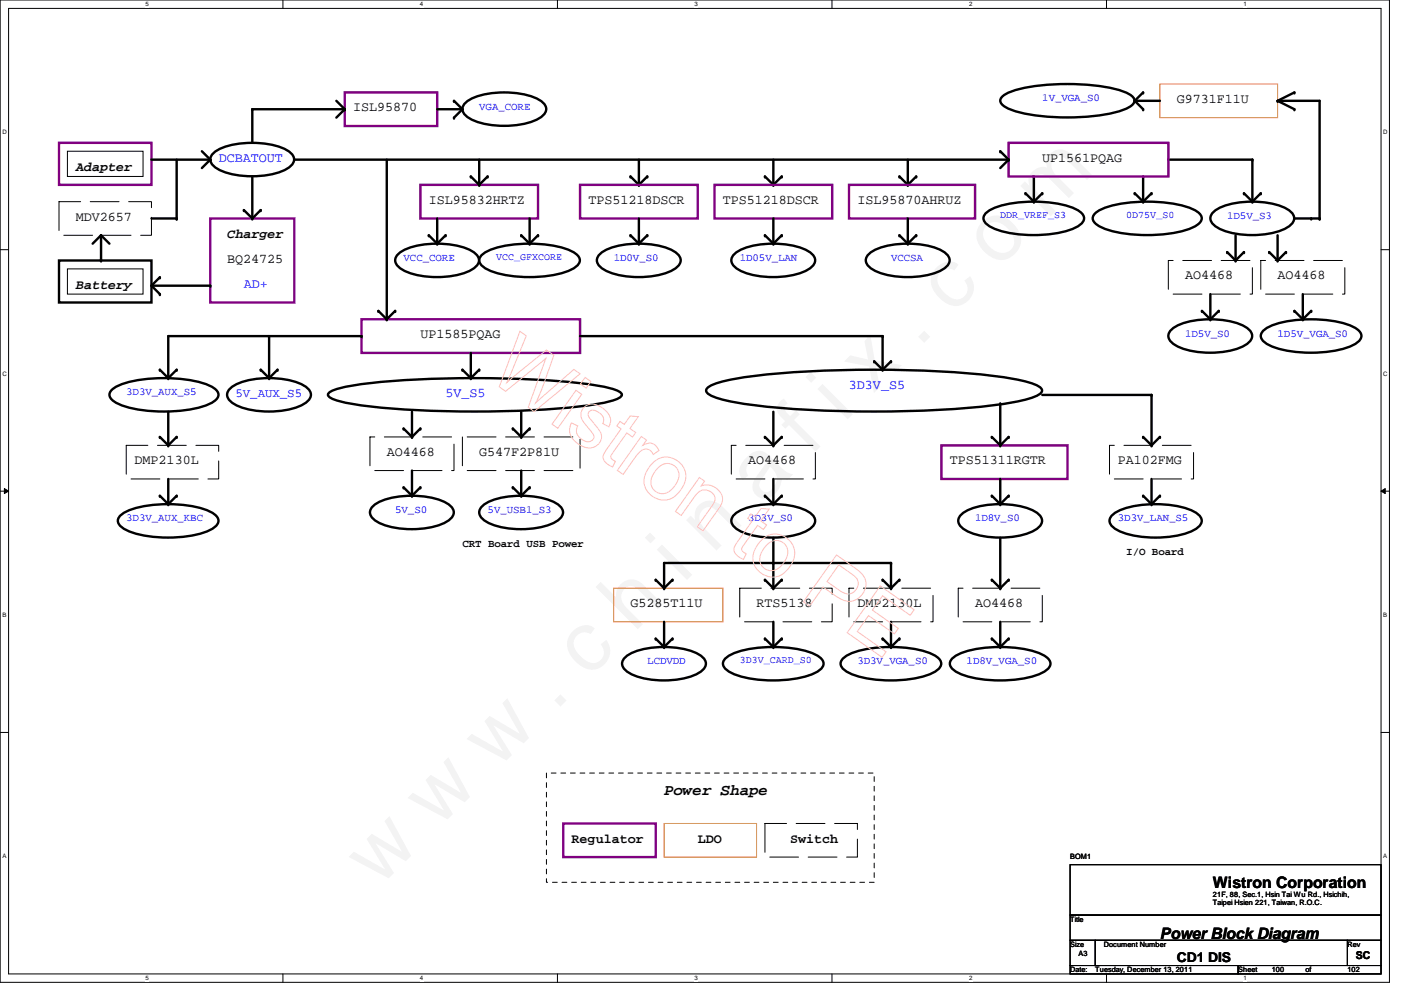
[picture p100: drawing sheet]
<svg xmlns="http://www.w3.org/2000/svg" width="297mm" height="210mm" viewBox="0 0 297 210" stroke-linecap="round" stroke-linejoin="round" font-family="sans-serif">
<defs><g id="words">
<text font-size="17.6" x="80.1" y="188" transform="rotate(-45 80.1 188)">w w w . c h i n a f i x . c o m</text>
<g font-size="3.3">
<text x="140.5" y="168.2">Power Shape</text>
<text x="256.6" y="187.9">Wistron Corporation</text>
<text x="245.4" y="198.6">Power Block Diagram</text>
</g>
<g font-size="2.8">
<text x="74.7" y="23.6">ISL95870</text>
<text x="249" y="21.8">G9731F11U</text>
<text x="220.5" y="34.2">UP1561PQAG</text>
<text x="16" y="36.2">Adapter</text>
<text x="16" y="46.7">MDV2657</text>
<text x="90.7" y="43.1">ISL95832HRTZ</text>
<text x="124.5" y="43.1">TPS51218DSCR</text>
<text x="152.9" y="43.1">TPS51218DSCR</text>
<text x="181.4" y="43.1">ISL95870AHRUZ</text>
<text x="48" y="50.4">Charger</text>
<text x="48" y="55.6">BQ24725</text>
<text x="250.7" y="59.1">AO4468</text>
<text x="270.3" y="59.1">AO4468</text>
<text x="16" y="61.1">Battery</text>
<text x="88.9" y="71.6">UP1585PQAG</text>
<text x="28.5" y="98.3">DMP2130L</text>
<text x="81.8" y="96.5">AO4468</text>
<text x="101.4" y="96.5">G547F2P81U</text>
<text x="158.3" y="98.3">AO4468</text>
<text x="201" y="98.3">TPS51311RGTR</text>
<text x="236.5" y="98.3">PA102FMG</text>
<text x="133.4" y="128.5">G5285T11U</text>
<text x="160.1" y="128.5">RTS5138</text>
<text x="181.4" y="128.5">DMP2130L</text>
<text x="206.3" y="128.5">AO4468</text>
<text x="120.9" y="178.4">Regulator</text>
<text x="147.6" y="178.4">LDO</text>
<text x="167.2" y="178.4">Switch</text>
<text x="249" y="203.5">CD1 DIS</text>
</g>
<g font-size="2.8" fill="#00f">
<text x="46.3" y="34.2">DCBATOUT</text>
<text x="51.6" y="60.9">AD+</text>
<text x="179.6" y="82.3">3D3V_S5</text>
<text x="94.3" y="84">5V_S5</text>
</g>
<text font-size="2.6" fill="#00f" x="49.8" y="83.9">5V_AUX_S5</text>
<g font-size="2.3" fill="#00f">
<text x="101.4" y="23.2">VGA_CORE</text>
<text x="220.5" y="21.4">1V_VGA_S0</text>
<text x="259.6" y="46.3">1D5V_S3</text>
<text x="85.4" y="55.2">VCC_CORE</text>
<text x="129.8" y="55.2">1D0V_S0</text>
<text x="156.5" y="55.2">1D05V_LAN</text>
<text x="188.5" y="55.2">VCCSA</text>
<text x="250.7" y="71.2">1D5V_S0</text>
<text x="270.3" y="71.2">1D5V_VGA_S0</text>
<text x="26.7" y="83.7">3D3V_AUX_S5</text>
<text x="26.7" y="110.3">3D3V_AUX_KBC</text>
<text x="83.6" y="108.5">5V_S0</text>
<text x="103.2" y="108.5">5V_USB1_S3</text>
<text x="158.3" y="110.3">3D3V_S0</text>
<text x="206.3" y="110.3">1D8V_S0</text>
<text x="236.5" y="110.3">3D3V_LAN_S5</text>
<text x="136.9" y="140.5">LCDVDD</text>
<text x="181.4" y="140.5">3D3V_VGA_S0</text>
<text x="204.5" y="140.5">1D8V_VGA_S0</text>
</g>
<g font-size="2.3">
<text x="97.8" y="115.7">CRT Board USB Power</text>
<text x="238.3" y="117.4">I/O Board</text>
<text x="286.8" y="202.9">SC</text>
</g>
<g font-size="2.1" fill="#00f">
<text x="211.6" y="46.1">DDR_VREF_S3</text>
<text x="238.3" y="46.1">0D75V_S0</text>
<text x="104.9" y="55">VCC_GFXCORE</text>
<text x="156.5" y="140.3">3D3V_CARD_S0</text>
</g>
<g font-size="1.6">
<text x="226.4" y="181.7">BOM1</text>
<text x="256.6" y="189.7">21F, 88, Sec.1, Hsin Tai Wu Rd., Hsichih,</text>
<text x="256.6" y="191.6">Taipei Hsien 221, Taiwan, R.O.C.</text>
<text x="226.4" y="195.1">Title</text>
<text x="226.4" y="200.4">Size</text>
<text x="228.2" y="202.2">A3</text>
<text x="233.5" y="200.4">Document Number</text>
<text x="285.1" y="200.4">Rev</text>
<text x="226.4" y="205.7">Date:</text>
<text x="231.7" y="205.7">Tuesday, December 13, 2011</text>
<text x="262" y="205.7">Sheet</text>
<text x="269.1" y="205.7">100</text>
<text x="276.2" y="205.7">of</text>
<text x="285.1" y="205.7">102</text>
</g>
<g font-size="1.3">
<text x="30.8" y="1.3">5</text>
<text x="88.9" y="1.3">4</text>
<text x="146.9" y="1.3">3</text>
<text x="205" y="1.3">2</text>
<text x="263.1" y="1.3">1</text>
<text x=".5" y="28.4">D</text>
<text x="292.6" y="28.4">D</text>
<text x=".5" y="79.5">C</text>
<text x="292.6" y="79.5">C</text>
<text x=".5" y="130.6">B</text>
<text x="292.6" y="130.6">B</text>
<text x=".5" y="181.7">A</text>
<text x="292.6" y="181.7">A</text>
<text x="30.8" y="207.4">5</text>
<text x="88.9" y="207.4">4</text>
<text x="146.9" y="207.4">3</text>
<text x="205" y="207.4">2</text>
<text x="263.1" y="207.4">1</text>
</g>
</g></defs>
<path d="M0 0h294v207.9h-294zM1.8 1.8h290.4v204.3h-290.4z" fill="none" stroke="#000" stroke-width=".21"/>
<g fill="#fff">
<path d="M30.8 .2h.7v1.4h-.7z"/>
<path d="M30.8 206.2h.7v1.4h-.7z"/>
</g>
<path d="M59.9 0v1.8M59.9 206.1v1.8" fill="none" stroke="#000" stroke-width=".21"/>
<g fill="#fff">
<path d="M88.9 .2h.6v1.4h-.6z"/>
<path d="M88.9 206.2h.6v1.4h-.6z"/>
</g>
<path d="M117.9 0v1.8M117.9 206.1v1.8" fill="none" stroke="#000" stroke-width=".21"/>
<g fill="#fff">
<path d="M146.9 .2h.7v1.4h-.7z"/>
<path d="M146.9 206.2h.7v1.4h-.7z"/>
</g>
<path d="M176 0v1.8M176 206.1v1.8" fill="none" stroke="#000" stroke-width=".21"/>
<g fill="#fff">
<path d="M205 .2h.7v1.4h-.7z"/>
<path d="M205 206.2h.7v1.4h-.7z"/>
</g>
<path d="M234.1 0v1.8M234.1 206.1v1.8" fill="none" stroke="#000" stroke-width=".21"/>
<g fill="#fff">
<path d="M263.1 .2h.7v1.4h-.7z"/>
<path d="M263.1 206.2h.7v1.4h-.7z"/>
<path d="M.5 27.3h.9v1.4h-.9z"/>
<path d="M292.6 27.3h.9v1.4h-.9z"/>
<path d="M.5 78.4h.9v1.4h-.9z"/>
<path d="M292.6 78.4h.9v1.4h-.9z"/>
</g>
<path d="M0 52.8h1.8M292.2 52.8h1.8" fill="none" stroke="#000" stroke-width=".21"/>
<g fill="#fff">
<path d="M.5 129.5h.8v1.4h-.8z"/>
<path d="M292.6 129.5h.9v1.4h-.9z"/>
</g>
<path d="M0 103.9h1.8M.9 103.4l.9 .5-.9 .5zM292.2 103.9l.9-.5v1zM292.2 103.9h1.8" fill="none" stroke="#000" stroke-width=".21"/>
<path d="M.9 103.4l.9 .5-.9 .5zM292.2 103.9l.9-.5v1z" fill="#000"/>
<g fill="#fff">
<path d="M.5 180.5h.8v1.4h-.8z"/>
<path d="M292.6 180.5h.9v1.4h-.9z"/>
</g>
<path d="M14.3 32h16v5.3h-16zM14.3 56.9h16v5.3h-16zM0 155h1.8M292.2 155h1.8M226.4 183h65.8v10.6h-65.8zM226.4 193.6h65.8v5.4h-65.8zM226.4 199h5.3v5.3h-5.3zM231.7 199h53.4v5.3h-53.4zM285.1 199h7.1v5.3h-7.1zM226.4 204.3h35.6v1.8h-35.6zM262 204.3h30.2v1.8h-30.2z" fill="none" stroke="#000" stroke-width=".21"/>
<path d="M72.9 19.6h19.6v7.1h-19.6zM12.5 30.2h19.5v8.9h-19.5zM213.4 30.2h33.8v7.1h-33.8zM44.5 46.2h17.8v17.8h-17.8zM76.5 67.6h46.2v7.1h-46.2z" fill="none" stroke="#800080" stroke-width=".51"/>
<g fill="none" stroke="#000" stroke-width=".51">
<path d="M241.8 19.6l-1.7 1.7M273.9 19.6l-3.6 1.7M32 33.8h12.5M37.4 33.8v12.4h-5.4M42.7 32l1.8 1.8M44.5 33.8l-1.8 1.8M44.9 32.6a9.2 9.2 0 0 1 5.6-2.2 17.9 17.9 0 0 1 10.3 1.4 1.93 1.93 0 0 1 1.4 1.5 1.93 1.93 0 0 1-.8 1.9 13.5 13.5 0 0 1-8.1 2.1 14.4 14.4 0 0 1-7.8-1.9 1.8 1.8 0 0 1-.6-2.8zM53.4 37.3v8.9M62.3 33.8h151.1M71.2 21.3l1.7 1.8M72.9 23.1h-19.5v7.1M72.9 23.1l-1.7 1.8"/>
<path d="M81.8 33.8v33.8M92.5 23.1h5.3M96.1 21.3l1.7 1.8M97.8 23.1l-1.7 1.8M98.3 22a9.2 9.2 0 0 1 5.6-2.3 17.9 17.9 0 0 1 10.2 1.5 1.93 1.93 0 0 1 1.4 1.5 1.93 1.93 0 0 1-.8 1.9 13.5 13.5 0 0 1-8 2 14.4 14.4 0 0 1-7.9-1.9 1.8 1.8 0 0 1-.5-2.7zM212.1 20.4a11.9 11.9 0 0 1 5.6-2 47.7 47.7 0 0 1 19.8 .9 3.4 3.4 0 0 1 2.5 2 2.31 2.31 0 0 1-1.6 1.7 37.9 37.9 0 0 1-16.1 1.7 23.6 23.6 0 0 1-9.7-2.1 1.29 1.29 0 0 1-.5-2.2zM240.1 21.3h5.3M240.1 21.3l1.7 1.8M241.8 37.3v5.4M247.2 33.8h17.8v8.9M270.3 21.3h8.9v24.9h-5.3M270.3 21.3l3.6 1.8"/>
<path d="M12.5 55.1h19.5v8.9h-19.5zM21.4 49.8v5.3M21.4 49.8l-1.8 1.8M21.4 49.8l1.8 1.8M33.8 58.7l-1.8 1.8M51.6 44.4l1.8 1.8M55.2 44.4l-1.8 1.8M231.6 45.2a10.1 10.1 0 0 1 5.3-2 32.3 32.3 0 0 1 14.9 .8 3.3 3.3 0 0 1 2.5 2.2 2.37 2.37 0 0 1-1.6 1.8 27.7 27.7 0 0 1-14.5 1.5l-2.5-.5a6.5 6.5 0 0 1-4.4-2.3l-.1-.5zM240.1 40.9l1.7 1.8M243.6 40.9l-1.8 1.8M256.5 45.1a9.2 9.2 0 0 1 5.6-2.2 17.9 17.9 0 0 1 10.3 1.4 1.93 1.93 0 0 1 1.3 1.5 1.93 1.93 0 0 1-.7 1.9 13.5 13.5 0 0 1-8.1 2 14.4 14.4 0 0 1-7.8-1.9 1.8 1.8 0 0 1-.6-2.7zM259.6 53.3l1.8 1.8"/>
<path d="M261.4 49.8v5.3M263.2 53.3l-1.8 1.8M263.2 40.9l1.8 1.8M266.7 40.9l-1.7 1.8M268.5 53.3l1.8 1.8M270.3 49.8v5.3M272.1 53.3l-1.8 1.8M32 60.5l1.8 1.7M32 60.5h12.5M33.8 78.2l1.8 1.8M37.4 78.2l-1.8 1.8M55.2 78.2l1.7 1.8"/>
<path d="M56.9 71.1v8.9M58.7 78.2l-1.8 1.8M76.5 71.1h-40.9v8.9M122.7 71.1h64M247.6 70a9.2 9.2 0 0 1 5.6-2.3 17.9 17.9 0 0 1 10.3 1.5 1.93 1.93 0 0 1 1.3 1.5 1.93 1.93 0 0 1-.7 1.9 13.5 13.5 0 0 1-8.1 2 14.4 14.4 0 0 1-7.8-1.9 1.8 1.8 0 0 1-.6-2.7zM254.3 65.8l1.8 1.8M256.1 62.2v5.4M257.8 65.8l-1.7 1.8M267.2 70.1a10.4 10.4 0 0 1 5.7-2.2 25.7 25.7 0 0 1 13.4 1.3 2.17 2.17 0 0 1 1.6 2.4 6.9 6.9 0 0 1-4.7 2.5 27.4 27.4 0 0 1-13.9-.7 3.6 3.6 0 0 1-2.6-2.3zM273.9 65.8l1.7 1.8M275.6 62.2v5.4M277.4 65.8l-1.8 1.8"/>
<path d="M23.6 82.6a10.1 10.1 0 0 1 5.3-2.1 32.3 32.3 0 0 1 14.9 .9 3.3 3.3 0 0 1 2.4 2.1 2.37 2.37 0 0 1-1.6 1.8 27.7 27.7 0 0 1-14.4 1.5l-2.6-.5a6.5 6.5 0 0 1-4.3-2.3l-.1-.5zM33.8 92.5l1.8 1.7M35.6 87.1v7.1M37.4 92.5l-1.8 1.7M48.5 82.4a9.2 9.2 0 0 1 5.6-2.2 17.9 17.9 0 0 1 10.3 1.4 1.93 1.93 0 0 1 1.3 1.5 1.93 1.93 0 0 1-.7 1.9 13.5 13.5 0 0 1-8.1 2.1 14.4 14.4 0 0 1-7.9-1.9 1.8 1.8 0 0 1-.5-2.8zM69.5 83.2a11.6 11.6 0 0 1 5.6-1.7 218.2 218.2 0 0 1 50.8 0l2.7 .5a6 6 0 0 1 2.8 1.2l.2 .3a2.36 2.36 0 0 1-2 1.3 90.3 90.3 0 0 1-18.3 2.1 211.9 211.9 0 0 1-36.2-1.3l-2.7-.6a5.9 5.9 0 0 1-2.9-1.2l-.1-.3zM149.5 82.3a5.7 5.7 0 0 1 3-1.5 129.6 129.6 0 0 1 26.3-2.5 201.4 201.4 0 0 1 35.8 1.9l1.5 .3a9.1 9.1 0 0 1 4.2 1.8l.2 .3a2.48 2.48 0 0 1-2 1.5 83.8 83.8 0 0 1-19.1 2.6 230.5 230.5 0 0 1-42.5-1.3l-3.1-.6a9.1 9.1 0 0 1-4.3-1.8l-.1-.4zM220.5 83.6h23.1v10.6M241.8 92.5l1.8 1.7M245.4 92.5l-1.8 1.7M25.4 109.2a10.4 10.4 0 0 1 5.7-2.2 25.7 25.7 0 0 1 13.4 1.3 2.17 2.17 0 0 1 1.6 2.4 6.9 6.9 0 0 1-4.7 2.5 27.4 27.4 0 0 1-13.9-.7 3.6 3.6 0 0 1-2.6-2.3zM33.8 104.9l1.8 1.8"/>
<path d="M35.6 101.3v5.4M37.4 104.9l-1.8 1.8M140.5 119.1h48M235.1 109.2a9.2 9.2 0 0 1 5.3-2.2 21.7 21.7 0 0 1 12.3 1.3 2.17 2.17 0 0 1 1.4 2.4 6.2 6.2 0 0 1-4.3 2.5 22.1 22.1 0 0 1-13.5-1.1 2.19 2.19 0 0 1-1.5-2.4zM241.8 104.9l1.8 1.8M243.6 101.3v5.4M245.4 104.9l-1.8 1.8"/>
</g>
<g fill="#000">
<circle cx="241.8" cy="19.6" r=".25"/>
<circle cx="273.9" cy="19.6" r=".25"/>
<circle cx="44.5" cy="33.8" r=".25"/>
<circle cx="53.4" cy="23.1" r=".25"/>
<circle cx="72.9" cy="23.1" r=".25"/>
<circle cx="96.1" cy="21.3" r=".25"/>
<circle cx="97.8" cy="23.1" r=".25"/>
<circle cx="240.1" cy="21.3" r=".25"/>
<circle cx="241.8" cy="23.1" r=".25"/>
<circle cx="265" cy="33.8" r=".25"/>
<circle cx="270.3" cy="21.3" r=".25"/>
<circle cx="273.9" cy="23.1" r=".25"/>
<circle cx="21.4" cy="49.8" r=".25"/>
<circle cx="21.4" cy="55.1" r=".25"/>
<circle cx="33.8" cy="58.7" r=".25"/>
<circle cx="37.4" cy="46.2" r=".25"/>
<circle cx="51.6" cy="44.4" r=".25"/>
<circle cx="53.4" cy="46.2" r=".25"/>
<circle cx="55.2" cy="44.4" r=".25"/>
<circle cx="240.1" cy="40.9" r=".25"/>
<circle cx="241.8" cy="42.7" r=".25"/>
<circle cx="243.6" cy="40.9" r=".25"/>
<circle cx="259.6" cy="53.3" r=".25"/>
<circle cx="261.4" cy="55.1" r=".25"/>
<circle cx="263.2" cy="53.3" r=".25"/>
<circle cx="263.2" cy="40.9" r=".25"/>
<circle cx="265" cy="42.7" r=".25"/>
<circle cx="266.7" cy="40.9" r=".25"/>
<circle cx="268.5" cy="53.3" r=".25"/>
<circle cx="270.3" cy="55.1" r=".25"/>
<circle cx="272.1" cy="53.3" r=".25"/>
<circle cx="277.4" cy="46.2" r=".25"/>
<circle cx="279.2" cy="46.2" r=".25"/>
<circle cx="33.8" cy="78.2" r=".25"/>
<circle cx="33.8" cy="62.2" r=".25"/>
<circle cx="37.4" cy="78.2" r=".25"/>
<circle cx="44.5" cy="60.5" r=".25"/>
<circle cx="55.2" cy="78.2" r=".25"/>
<circle cx="58.7" cy="78.2" r=".25"/>
<circle cx="254.3" cy="65.8" r=".25"/>
<circle cx="256.1" cy="67.6" r=".25"/>
<circle cx="257.8" cy="65.8" r=".25"/>
<circle cx="273.9" cy="65.8" r=".25"/>
<circle cx="275.6" cy="67.6" r=".25"/>
<circle cx="277.4" cy="65.8" r=".25"/>
<circle cx="33.8" cy="92.5" r=".25"/>
<circle cx="35.6" cy="94.2" r=".25"/>
<circle cx="35.6" cy="80" r=".25"/>
<circle cx="37.4" cy="92.5" r=".25"/>
<circle cx="56.9" cy="80" r=".25"/>
<circle cx="241.8" cy="92.5" r=".25"/>
<circle cx="243.6" cy="83.6" r=".25"/>
<circle cx="243.6" cy="94.2" r=".25"/>
<circle cx="245.4" cy="92.5" r=".25"/>
<circle cx="33.8" cy="104.9" r=".25"/>
<circle cx="35.6" cy="106.7" r=".25"/>
<circle cx="37.4" cy="104.9" r=".25"/>
<circle cx="241.8" cy="104.9" r=".25"/>
<circle cx="243.6" cy="106.7" r=".25"/>
<circle cx="245.4" cy="104.9" r=".25"/>
</g>
<path d="M115.6 163.6h69.4v23.1h-69.4z" fill="none" stroke="#000" stroke-width=".21" stroke-dasharray="1 1 1 1 1 1 1 1"/>
<path d="M12.5 42.7h19.5v7.1h-19.5zM247.2 55.1h17.8v7.1h-17.8zM266.7 55.1h17.8v7.1h-17.8zM26.7 94.2h19.6v7.1h-19.6zM234.7 94.2h17.8v7.1h-17.8z" fill="none" stroke="#000" stroke-width=".21" stroke-dasharray="6.1 2"/>
<path d="M245.4 17.8h24.9v7.1h-24.9z" fill="none" stroke="#ff8000" stroke-width=".21"/>
<g fill="none" stroke="#ffbfbf" stroke-width=".21">
<path d="M110 70.1l1.3 1-4.1 9.8 8.4-6.8 1.6 1.1-2.6 7.2-1.3 2.8 8.1-7 1.3 .9-9.7 8-1.2-.9 3.7-10.4-8.5 7-1.4-.9zM123.8 79.9l1.2 .8-1 1.4-1.2-.8zM121.9 82.6l1.2 .8-5.1 7.2-1.2-.8zM123.5 86.3a2.96 2.96 0 0 1 4.2 .2 2.75 2.75 0 0 1 1.1 3.8l-1.3-.7a1.8 1.8 0 0 0-1.1-2.5 1.14 1.14 0 0 0-1.2-.3 1.14 1.14 0 0 0-.8 .9 8.9 8.9 0 0 0 2.1 3 2.46 2.46 0 0 1 .3 3.1 2.46 2.46 0 0 1-3.1 .8 3.9 3.9 0 0 1-3.1-4.3l.3-.8 1.3 .6a2.1 2.1 0 0 0 1.2 3.1 1.28 1.28 0 0 0 1.5 .2 1.28 1.28 0 0 0 .7-1.3l-.6-.9a8.1 8.1 0 0 1-2.1-3.2 2.21 2.21 0 0 1 .6-1.7zM131.2 89.2l.9 .6 1.2-1.8 1.7 .2-1.7 2.5 1.2 .8-.7 1-1.2-.9-3 4.2a.93 .93 0 0 0-.4 1 .93 .93 0 0 0 .8 .7l.2 .1-.6 1.2a2.49 2.49 0 0 1-2-2.4l.6-1.1 3.2-4.5-.9-.7zM135.7 92.4l1.1 .7-.8 1.1a2.13 2.13 0 0 1 3.4 1.1l-1.2 .9a1.72 1.72 0 0 0-1.5-1.2 1.72 1.72 0 0 0-1.6 .9l-3.3 4.5-1.2-.9zM138.2 97.9a4.1 4.1 0 0 1 5.6 0 4.1 4.1 0 0 1 .3 5.6 4.1 4.1 0 0 1-6 1.6 4.1 4.1 0 0 1-.8-6.2zM139.4 98.9a2.53 2.53 0 0 1 3.5-.2 2.53 2.53 0 0 1 .2 3.5 3.4 3.4 0 0 1-3.3 2.2 2.59 2.59 0 0 1-1.5-4.1zM148 101l1.1 .8-.8 1a3.3 3.3 0 0 1 4.5 3.3l-.7 1.4-3.4 4.8-1.2-.8 3.1-4.4a2.05 2.05 0 0 0 0-2.9 2.05 2.05 0 0 0-2.9 .1l-3.6 4.8-1.2-.9zM158.9 108.7l.8 .7 1.3-1.8 1.7 .1-1.7 2.5 1.2 .9-.7 .9-1.2-.8-3 4.2a.92 .92 0 0 0-.4 .9 .92 .92 0 0 0 .8 .8l.2 .1-.6 1.2a2.49 2.49 0 0 1-2-2.4l.6-1.1 3.2-4.6-.9-.6zM161.2 114.2a4.1 4.1 0 0 1 5.6 0 4.1 4.1 0 0 1 .3 5.6 4.1 4.1 0 0 1-6 1.5 4.1 4.1 0 0 1-.7-6.1zM162.4 115.1a2.53 2.53 0 0 1 3.5-.1 2.53 2.53 0 0 1 .3 3.5 3.4 3.4 0 0 1-3.4 2.2 2.59 2.59 0 0 1-1.5-4.2z"/>
<path d="M177 117.4l3.7 2.7a4.4 4.4 0 0 1 2.5 3.6 3.7 3.7 0 0 1-2.1 3.2 3.7 3.7 0 0 1-3.9-.5l-3.1-2.2-2.8 4.1-1.3-1zM177.5 119.5l2.5 1.8a2.33 2.33 0 0 1 1.5 2.5 2.17 2.17 0 0 1-3.5 1.4l-3-2.1zM186.2 124l7.2 5-.8 1.2-5.9-4.1-2.1 3 5.5 3.9-.9 1.1-5.4-3.8-2.4 3.3 6.1 4.3-.9 1.2-7.4-5.2z"/>
</g>
<use href="#words"/>
</svg>
